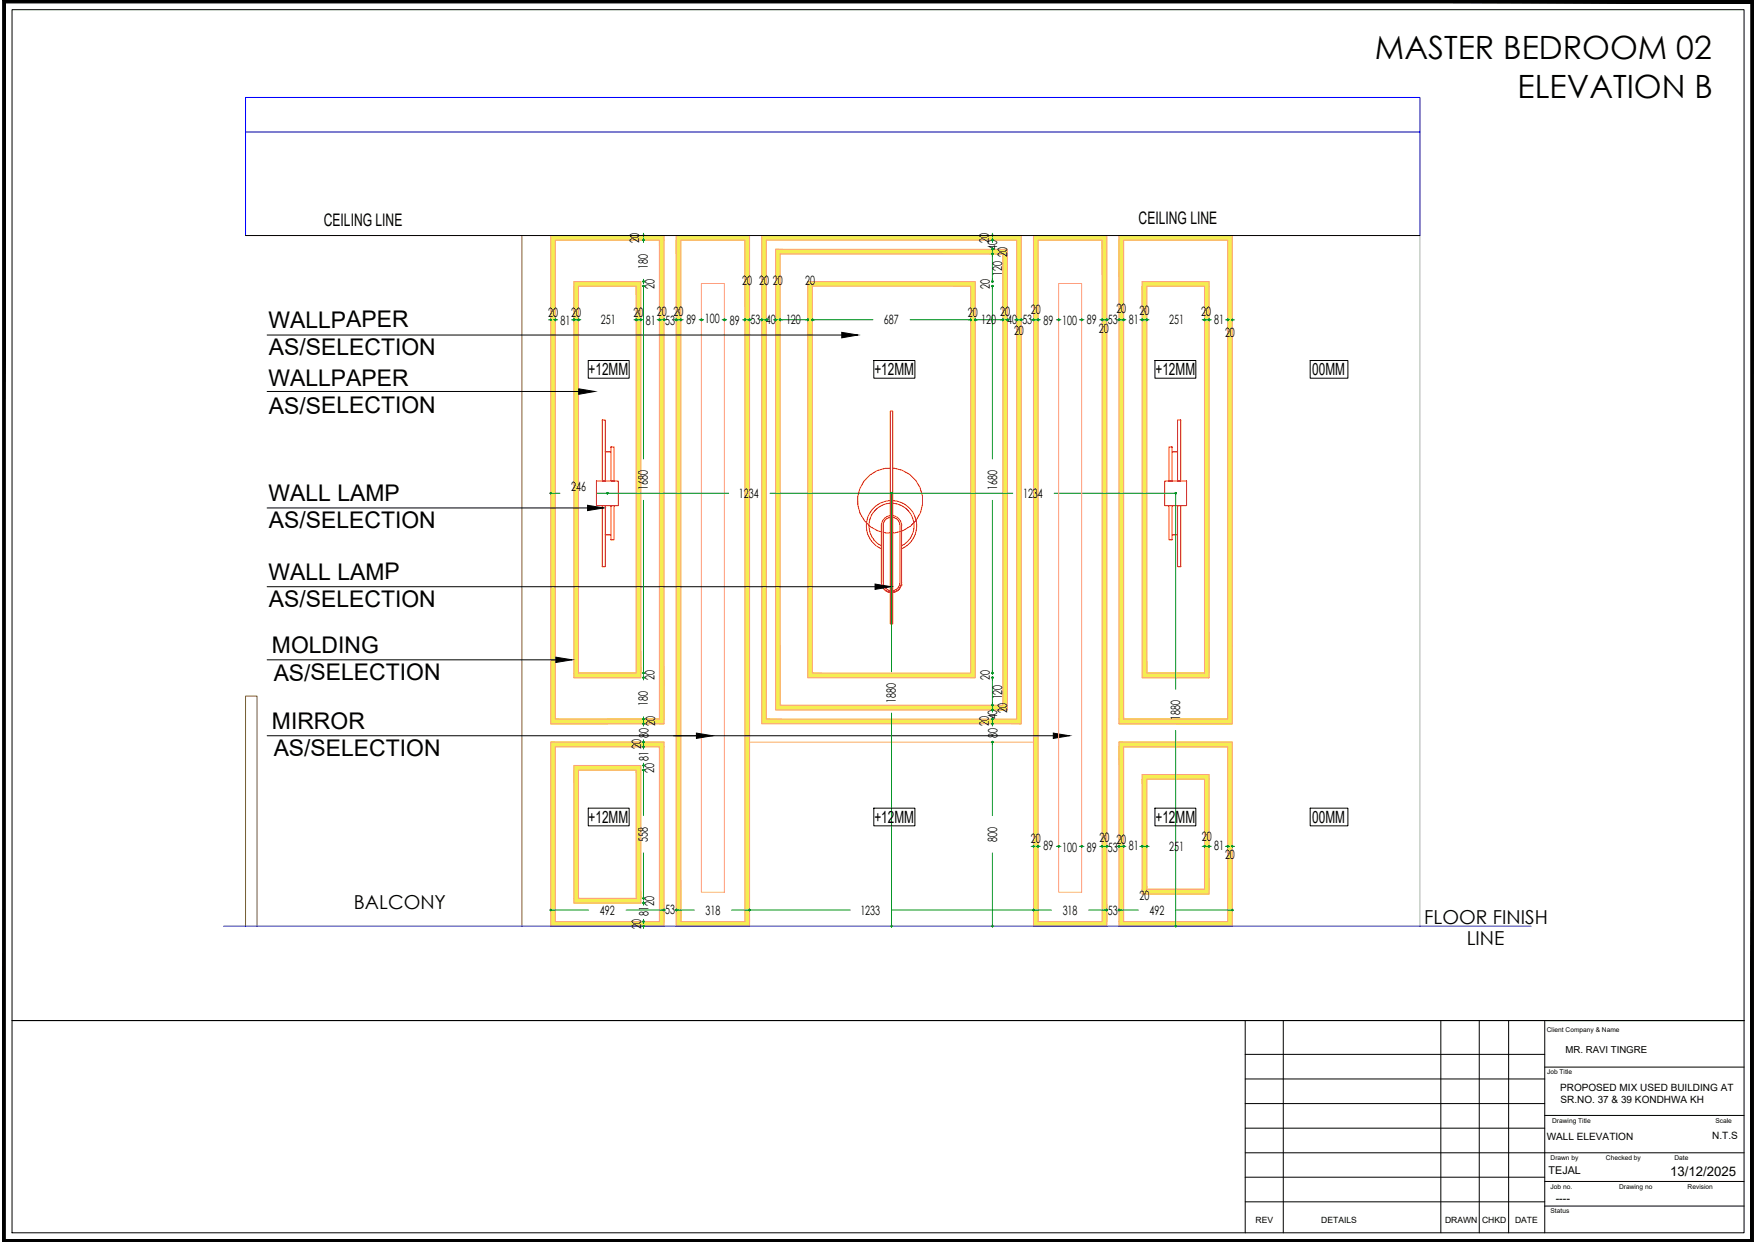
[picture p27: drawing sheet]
<svg xmlns="http://www.w3.org/2000/svg" width="420mm" height="297mm" viewBox="0 0 420 297" stroke-linecap="round" stroke-linejoin="round" font-family="sans-serif">
<defs><g id="words">
<g font-size="7.7">
<text x="328.8" y="14.1">MASTER BEDROOM 02</text>
<text x="362.9" y="23.4">ELEVATION B</text>
</g>
<g font-size="5.5">
<text x="64.2" y="78.3">WALLPAPER</text>
<text x="64.3" y="84.9">AS/SELECTION</text>
<text x="64.2" y="92.3">WALLPAPER</text>
<text x="64.3" y="98.9">AS/SELECTION</text>
<text x="64.2" y="119.8">WALL LAMP</text>
<text x="64.3" y="126.4">AS/SELECTION</text>
<text x="64.2" y="138.6">WALL LAMP</text>
<text x="64.3" y="145.2">AS/SELECTION</text>
<text x="65" y="156.1">MOLDING</text>
<text x="65.4" y="162.8">AS/SELECTION</text>
<text x="65" y="174.3">MIRROR</text>
<text x="65.4" y="180.9">AS/SELECTION</text>
</g>
<g font-size="4.6">
<text x="84.6" y="217.5">BALCONY</text>
<text x="340.6" y="221.1">FLOOR FINISH</text>
<text x="350.7" y="226">LINE</text>
</g>
<g font-size="4.1">
<text x="272.3" y="53.6">CEILING LINE</text>
<text x="77.4" y="54.1">CEILING LINE</text>
</g>
<g font-size="4">
<text x="140.8" y="89.8">+12MM</text>
<text x="209.1" y="89.8">+12MM</text>
<text x="276.3" y="89.8">+12MM</text>
<text x="313.8" y="89.7">00MM</text>
<text x="140.8" y="196.8">+12MM</text>
<text x="209.1" y="196.8">+12MM</text>
<text x="276.3" y="196.8">+12MM</text>
<text x="313.8" y="196.8">00MM</text>
</g>
<text font-size="3.2" x="399.4" y="281.3">13/12/2025</text>
<g font-size="3.1">
<text x="152.8" y="58.1" transform="rotate(-90 152.8 58.1)">20</text>
<text x="236.5" y="58.1" transform="rotate(-90 236.5 58.1)">20</text>
<text x="238.5" y="59.7" transform="rotate(-90 238.5 59.7)">40</text>
<text x="154.9" y="64.3" transform="rotate(-90 154.9 64.3)">180</text>
<text x="239.7" y="65.9" transform="rotate(-90 239.7 65.9)">120</text>
<text x="240.9" y="61.4" transform="rotate(-90 240.9 61.4)">20</text>
<text x="156.5" y="69.1" transform="rotate(-90 156.5 69.1)">20</text>
<text x="177.5" y="68.1">20</text>
<text x="181.5" y="68.1">20</text>
<text x="184.8" y="68.1">20</text>
<text x="192.5" y="68.1">20</text>
<text x="236.7" y="69.1" transform="rotate(-90 236.7 69.1)">20</text>
<text x="131.1" y="75.8">20</text>
<text x="134" y="77.7">81</text>
<text x="136.6" y="75.8">20</text>
<text x="143.7" y="77.6">251</text>
<text x="151.5" y="75.7">20</text>
<text x="154.5" y="77.7">81</text>
<text x="157.1" y="75.5">20</text>
<text x="159.1" y="77.7">53</text>
<text x="161.1" y="75.6">20</text>
<text x="164.1" y="77.5">89</text>
<text x="168.6" y="77.3">100</text>
<text x="174.5" y="77.6">89</text>
<text x="179.5" y="77.5">53</text>
<text x="183.2" y="77.6">40</text>
<text x="188" y="77.4">120</text>
<text x="211.4" y="77.6">687</text>
<text x="231.5" y="75.9">20</text>
<text x="234.6" y="77.5">120</text>
<text x="239.2" y="75.6">20</text>
<text x="240.8" y="77.5">40</text>
<text x="244.5" y="77.6">53</text>
<text x="246.5" y="75">20</text>
<text x="249.5" y="77.6">89</text>
<text x="254" y="77.8">100</text>
<text x="259.9" y="77.4">89</text>
<text x="264.9" y="77.5">53</text>
<text x="267" y="74.9">20</text>
<text x="269.9" y="77.4">81</text>
<text x="272.5" y="75.4">20</text>
<text x="279.6" y="77.6">251</text>
<text x="287.3" y="75.7">20</text>
<text x="290.4" y="77.5">81</text>
<text x="242.5" y="80.1">20</text>
<text x="262.8" y="79.5">20</text>
<text x="292.9" y="80.6">20</text>
<text x="136.6" y="117.4">246</text>
<text x="154.9" y="117.2" transform="rotate(-90 154.9 117.2)">1680</text>
<text x="176.7" y="119.1">1234</text>
<text x="238.4" y="117.2" transform="rotate(-90 238.4 117.2)">1680</text>
<text x="244.6" y="119.1">1234</text>
<text x="156.5" y="162.7" transform="rotate(-90 156.5 162.7)">20</text>
<text x="236.7" y="162.7" transform="rotate(-90 236.7 162.7)">20</text>
<text x="239.7" y="167.3" transform="rotate(-90 239.7 167.3)">120</text>
<text x="154.9" y="168.9" transform="rotate(-90 154.9 168.9)">180</text>
<text x="156.7" y="173.7" transform="rotate(-90 156.7 173.7)">20</text>
<text x="214.2" y="168.1" transform="rotate(-90 214.2 168.1)">1880</text>
<text x="236.5" y="173.7" transform="rotate(-90 236.5 173.7)">20</text>
<text x="238.5" y="172.1" transform="rotate(-90 238.5 172.1)">40</text>
<text x="240.9" y="170.4" transform="rotate(-90 240.9 170.4)">20</text>
<text x="282.2" y="172.2" transform="rotate(-90 282.2 172.2)">1880</text>
<text x="153.3" y="179.2" transform="rotate(-90 153.3 179.2)">20</text>
<text x="155.1" y="176.5" transform="rotate(-90 155.1 176.5)">80</text>
<text x="238.5" y="176.5" transform="rotate(-90 238.5 176.5)">80</text>
<text x="155.1" y="182" transform="rotate(-90 155.1 182)">81</text>
<text x="156.5" y="184.9" transform="rotate(-90 156.5 184.9)">20</text>
<text x="154.9" y="201.3" transform="rotate(-90 154.9 201.3)">558</text>
<text x="238.4" y="201.3" transform="rotate(-90 238.4 201.3)">800</text>
<text x="246.5" y="201.6">20</text>
<text x="249.5" y="203.3">89</text>
<text x="254" y="203.8">100</text>
<text x="259.9" y="203.7">89</text>
<text x="262.9" y="201.5">20</text>
<text x="264.9" y="203.8">53</text>
<text x="267" y="201.9">20</text>
<text x="269.9" y="203.4">81</text>
<text x="279.6" y="203.5">251</text>
<text x="287.4" y="201.2">20</text>
<text x="290.4" y="203.3">81</text>
<text x="292.9" y="205.4">20</text>
<text x="272.5" y="215.2">20</text>
<text x="143.5" y="218.7">492</text>
<text x="155.1" y="219" transform="rotate(-90 155.1 219)">81</text>
<text x="156.5" y="216.6" transform="rotate(-90 156.5 216.6)">20</text>
<text x="159.1" y="218.6">53</text>
<text x="168.7" y="218.7">318</text>
<text x="205.7" y="218.7">1233</text>
<text x="254.1" y="218.7">318</text>
<text x="264.9" y="218.7">53</text>
<text x="274.9" y="218.7">492</text>
<text x="153.3" y="222.2" transform="rotate(-90 153.3 222.2)">20</text>
</g>
<g font-size="2.6">
<text x="370.3" y="280.9">TEJAL</text>
<text x="372" y="287.4">----</text>
</g>
<g font-size="2.4">
<text x="373.1" y="261">PROPOSED MIX USED BUILDING AT</text>
<text x="373.2" y="263.8">SR.NO. 37 &amp; 39 KONDHWA KH</text>
<text x="369.9" y="272.6">WALL ELEVATION</text>
<text x="409.4" y="272.3">N.T.S</text>
</g>
<text font-size="2.3" x="374.4" y="251.9">MR. RAVI TINGRE</text>
<g font-size="2.1">
<text x="300.2" y="292.6">REV</text>
<text x="315.9" y="292.6">DETAILS</text>
<text x="345.6" y="292.6">DRAWN</text>
<text x="354.4" y="292.6">CHKD</text>
<text x="362.3" y="292.6">DATE</text>
</g>
<g font-size="1.6">
<text x="369.9" y="246.8">Client Company &amp; Name</text>
<text x="370" y="256.8">Job Title</text>
<text x="371.2" y="268.6">Drawing Title</text>
<text x="410.2" y="268.5">Scale</text>
<text x="370.8" y="277.3">Drawn by</text>
<text x="384" y="277.3">Checked by</text>
<text x="400.4" y="277.3">Date</text>
<text x="370.8" y="284.3">Job no.</text>
<text x="387.2" y="284.3">Drawing no</text>
<text x="403.6" y="284.3">Revision</text>
<text x="370.8" y="290.1">Status</text>
</g>
</g></defs>
<!-- layer: B02 Beams and Slabs -->
<path d="M58.7 23.3h280.9v8.3h-280.9zM58.7 31.6v24.7M339.6 31.6v24.7M53.5 221.5h312.6" fill="none" stroke="#00f" stroke-width=".24"/>
<!-- layer: Y01 Hatching 01 -->
<g fill="#f4ee51" stroke="#f4ee51" stroke-width=".24">
<path d="M170.5 56.3h8.7z"/>
<path d="M247.1 56.3h8.8z"/>
<path d="M145.2 56.3h13.6z"/>
<path d="M267.6 56.3h13.5z"/>
<path d="M131.7 173.1h13.5z"/>
<path d="M131.7 177.5h27.1z"/>
<path d="M267.6 177.5h27.1z"/>
<path d="M131.7 221.5h13.5z"/>
<path d="M161.7 221.5h8.8z"/>
<path d="M137.2 67.3h16z"/>
<path d="M273.1 67.3h16z"/>
<path d="M137.2 162.1h16z"/>
<path d="M273.1 161h16v1.1z"/>
<path d="M137.2 183.1h16z"/>
<path d="M273.1 185.2h16z"/>
<path d="M273.1 212.7h16v1.1z"/>
<path d="M137.2 214.9h16v1.1z"/>
<path d="M247.1 56.3h17.6zM247.1 56.3h17.6z"/>
<path d="M170.5 56.3h8.7zM161.7 56.3h17.5z"/>
<path d="M267.6 56.3h27.1zM267.6 56.3h27.1z"/>
<path d="M145.2 56.3h13.6zM131.7 56.3h27.1z"/>
<path d="M182.2 56.3l62 1.1v-1.1zM182.2 56.3l62 1.1h-62z"/>
<path d="M247.1 56.3l17.6 1.1v-1.1zM247.1 56.3l17.6 1.1h-17.6z"/>
<path d="M161.7 56.3l17.5 1.1v-1.1zM161.7 56.3l17.5 1.1h-17.5z"/>
<path d="M267.6 56.3l27.1 1.1v-1.1zM267.6 56.3l27.1 1.1h-27.1z"/>
<path d="M178.1 57.4h1.1zM178.1 57.4h1.1z"/>
<path d="M161.7 57.4h8.1zM161.7 57.4h16.4z"/>
<path d="M131.7 56.3l27.1 1.1v-1.1zM131.7 56.3l27.1 1.1h-27.1z"/>
<path d="M248.2 57.4h16.5zM248.2 57.4h16.5z"/>
<path d="M161.7 57.4h1.1zM161.7 57.4h8.1z"/>
<path d="M157.7 57.4h1.1zM157.7 57.4h1.1z"/>
<path d="M131.7 57.4h15.2zM131.7 57.4h26z"/>
<path d="M268.7 57.4h26zM268.7 57.4h26z"/>
<path d="M131.7 57.4h1.1zM131.7 57.4h15.2z"/>
<path d="M267.6 57.4l1.1 114.6v-114.6zM267.6 57.4l1.1 114.6h-1.1z"/>
<path d="M157.7 57.4l1.1 114.6v-114.6zM157.7 57.4l1.1 114.6h-1.1z"/>
<path d="M293.6 57.4l1.1 114.6v-114.6zM293.6 57.4l1.1 114.6h-1.1z"/>
<path d="M267.6 172h13.5zM267.6 172h13.5z"/>
<path d="M243.1 57.4l1.1 114.6v-114.6zM243.1 57.4l1.1 114.6h-1.1z"/>
<path d="M182.2 57.4l1.1 114.6v-114.6zM182.2 57.4l1.1 114.6h-1.1z"/>
<path d="M157.7 172h1.1zM145.2 172h13.6z"/>
<path d="M131.7 57.4l1.1 114.6v-114.6zM131.7 57.4l1.1 114.6h-1.1z"/>
<path d="M293.6 172h1.1zM293.6 172h1.1z"/>
<path d="M267.6 172h26zM267.6 172h26z"/>
<path d="M145.2 172h13.6zM132.8 172h26z"/>
<path d="M131.7 172h1.1zM131.7 172h1.1z"/>
<path d="M267.6 172l27.1 1.1v-1.1zM267.6 172l27.1 1.1h-27.1z"/>
<path d="M131.7 172l27.1 1.1v-1.1zM131.7 172l27.1 1.1h-27.1z"/>
<path d="M267.6 173.1h27.1zM281.1 173.1h13.6zM267.6 173.1h27.1z"/>
<path d="M182.2 172l62 1.1v-1.1zM182.2 172l62 1.1h-62z"/>
<path d="M131.7 173.1h13.5zM131.7 173.1h27.1z"/>
<path d="M267.6 177.5l27.1 1.1v-1.1zM267.6 177.5l27.1 1.1h-27.1z"/>
<path d="M131.7 177.5l27.1 1.1v-1.1zM131.7 177.5l27.1 1.1h-27.1z"/>
<path d="M268.7 178.6h26zM268.7 178.6h26z"/>
<path d="M157.7 178.6h1.1zM157.7 178.6h1.1z"/>
<path d="M131.7 178.6h1.1zM131.7 178.6h26z"/>
<path d="M267.6 178.6l1.1 41.8v-41.8zM267.6 178.6l1.1 41.8h-1.1z"/>
<path d="M157.7 178.6l1.1 41.8v-41.8zM157.7 178.6l1.1 41.8h-1.1z"/>
<path d="M293.6 178.6l1.1 41.8v-41.8zM293.6 178.6l1.1 41.8h-1.1z"/>
<path d="M267.6 220.4h15.2zM267.6 220.4h15.2z"/>
<path d="M247.1 57.4l1.1 163v-163zM247.1 57.4l1.1 163h-1.1z"/>
<path d="M178.1 57.4l1.1 163v-163zM178.1 57.4l1.1 163h-1.1z"/>
<path d="M157.7 220.4h1.1zM143.6 220.4h15.2z"/>
<path d="M131.7 178.6l1.1 41.8v-41.8zM131.7 178.6l1.1 41.8h-1.1z"/>
<path d="M293.6 220.4h1.1zM293.6 220.4h1.1z"/>
<path d="M267.6 220.4h26zM267.6 220.4h26z"/>
<path d="M263.6 57.4l1.1 163v-163zM263.6 57.4l1.1 163h-1.1z"/>
<path d="M247.1 220.4h8.1zM247.1 220.4h8.1z"/>
<path d="M178.1 220.4h1.1zM171.2 220.4h8z"/>
<path d="M161.7 57.4l1.1 163v-163zM161.7 57.4l1.1 163h-1.1z"/>
<path d="M143.6 220.4h15.2zM132.8 220.4h26z"/>
<path d="M131.7 220.4h1.1zM131.7 220.4h1.1z"/>
<path d="M263.6 220.4h1.1zM263.6 220.4h1.1z"/>
<path d="M247.1 220.4h16.5zM247.1 220.4h16.5z"/>
<path d="M171.2 220.4h8zM162.8 220.4h16.4z"/>
<path d="M161.7 220.4h1.1zM161.7 220.4h1.1z"/>
<path d="M267.6 220.4l27.1 1.1v-1.1zM267.6 220.4l27.1 1.1h-27.1z"/>
<path d="M131.7 220.4l27.1 1.1v-1.1zM131.7 220.4l27.1 1.1h-27.1z"/>
<path d="M267.6 221.5h27.1zM281.1 221.5h13.6zM267.6 221.5h27.1z"/>
<path d="M247.1 220.4l17.6 1.1v-1.1zM247.1 220.4l17.6 1.1h-17.6z"/>
<path d="M161.7 220.4l17.5 1.1v-1.1zM161.7 220.4l17.5 1.1h-17.5z"/>
<path d="M131.7 221.5h13.5zM131.7 221.5h27.1z"/>
<path d="M247.1 221.5h17.6zM255.9 221.5h8.8zM247.1 221.5h17.6z"/>
<path d="M161.7 221.5h8.8zM161.7 221.5h17.5z"/>
<path d="M185.5 59.6l55.4 1.1v-1.1zM185.5 59.6l55.4 1.1h-55.4z"/>
<path d="M273.1 67.3l16 1.1v-1.1zM273.1 67.3l16 1.1h-16z"/>
<path d="M137.2 67.3l16 1.1v-1.1zM137.2 67.3l16 1.1h-16z"/>
<path d="M274.2 68.4h14.9zM274.2 68.4h14.9z"/>
<path d="M137.2 68.4h1.1zM137.2 68.4h14.9z"/>
<path d="M273.1 68.4l1.1 92.6v-92.6zM273.1 68.4l1.1 92.6h-1.1z"/>
<path d="M152.1 68.4l1.1 92.6v-92.6zM152.1 68.4l1.1 92.6h-1.1z"/>
<path d="M137.2 68.4l1.1 92.6v-92.6zM137.2 68.4l1.1 92.6h-1.1z"/>
<path d="M288 68.4l1.1 92.6v-92.6zM288 68.4l1.1 92.6h-1.1z"/>
<path d="M273.1 161h14.9zM273.1 161h14.9z"/>
<path d="M152.1 161h1.1zM138.3 161h14.9z"/>
<path d="M137.2 161h1.1zM137.2 161h1.1z"/>
<path d="M273.1 162.1h16zM273.1 161l16 1.1h-16z"/>
<path d="M137.2 161l16 1.1v-1.1zM137.2 161l16 1.1h-16z"/>
<path d="M239.8 60.7l1.1 108v-108zM239.8 60.7l1.1 108h-1.1z"/>
<path d="M185.5 60.7l1.1 108v-108zM185.5 60.7l1.1 108h-1.1z"/>
<path d="M185.5 168.7l55.4 1.1v-1.1zM185.5 168.7l55.4 1.1h-55.4z"/>
<path d="M137.2 183.1l16 1.1v-1.1zM137.2 183.1l16 1.1h-16z"/>
<path d="M152.1 184.2h1.1zM152.1 184.2h1.1z"/>
<path d="M137.2 184.2h1.1zM137.2 184.2h14.9z"/>
<path d="M273.1 185.2l16 1.1v-1.1zM273.1 185.2l16 1.1h-16z"/>
<path d="M274.2 186.3h14.9zM274.2 186.3h14.9z"/>
<path d="M288 186.3l1.1 26.4v-26.4zM288 186.3l1.1 26.4h-1.1z"/>
<path d="M273.1 186.3l1.1 26.4v-26.4zM273.1 186.3l1.1 26.4h-1.1z"/>
<path d="M288 212.7h1.1zM288 212.7h1.1z"/>
<path d="M273.1 212.7h14.9zM273.1 212.7h14.9z"/>
<path d="M273.1 213.8h16zM273.1 212.7l16 1.1h-16z"/>
<path d="M152.1 184.2l1.1 30.7v-30.7zM152.1 184.2l1.1 30.7h-1.1z"/>
<path d="M137.2 184.2l1.1 30.7v-30.7zM137.2 184.2l1.1 30.7h-1.1z"/>
<path d="M152.1 214.9h1.1zM138.3 214.9h14.9z"/>
<path d="M137.2 214.9h1.1zM137.2 214.9h1.1z"/>
<path d="M137.2 216h16zM137.2 214.9l16 1.1h-16z"/>
<path d="M193.2 67.3l40 1.1v-1.1zM193.2 67.3l40 1.1h-40z"/>
<path d="M232.1 68.4l1.1 92.6v-92.6zM232.1 68.4l1.1 92.6h-1.1z"/>
<path d="M193.2 68.4l1.1 92.6v-92.6zM193.2 68.4l1.1 92.6h-1.1z"/>
<path d="M193.2 161l40 1.1v-1.1zM193.2 161l40 1.1h-40z"/>
</g>
<!-- layer: 0 -->
<g fill="none" stroke="#ff9f7f" stroke-width=".24">
<path d="M131.7 56.3h27.1v116.8h-27.1zM132.8 57.4h24.9v114.6h-24.9zM161.7 56.3h17.5v165.2h-17.5zM162.8 57.4h15.3v163h-15.3zM182.2 56.3h62v116.8h-62zM183.3 57.4h59.8v114.6h-59.8zM185.5 59.6h55.4v110.2h-55.4zM247.1 56.3h17.6v165.2h-17.6zM248.2 57.4h15.4v163h-15.4zM267.6 56.3h27.1v116.8h-27.1zM268.7 57.4h24.9v114.6h-24.9zM137.2 67.3h16v94.8h-16z"/>
<path d="M138.3 68.4h13.8v92.6h-13.8zM167.7 67.8h5.5v145.6h-5.5zM186.6 60.7h53.2v108h-53.2zM193.2 67.3h40v94.8h-40zM194.3 68.4h37.8v92.6h-37.8zM253.2 67.8h5.5v145.6h-5.5zM273.1 67.3h16v94.8h-16zM274.2 68.4h13.8v92.6h-13.8zM131.7 177.5h27.1v44h-27.1zM132.8 178.6h24.9v41.8h-24.9zM179.2 177.5h67.9M267.6 177.5h27.1v44h-27.1z"/>
<path d="M268.7 178.6h24.9v41.8h-24.9zM137.2 183.1h16v32.9h-16zM138.3 184.2h13.8v30.7h-13.8zM273.1 185.2h16v28.6h-16zM274.2 186.3h13.8v26.4h-13.8z"/>
</g>
<g fill="none" stroke="#f00" stroke-width=".24">
<path d="M212.9 98.3h.6v50.9h-.6zM142.6 115h5.3v5.9h-5.3zM144 100.4h.7v14.6h-.7zM144.7 108.1h1.4M146.1 106.9h.8v8.1h-.8zM212.9 112a7.7 7.7 0 0 0-7.2 4.6 7.7 7.7 0 0 0 1.5 8.4 6 6 0 0 1 5.7-5.3M213.5 112a7.8 7.8 0 0 1 5.6 12.4 6.1 6.1 0 0 0-5.6-4.7M278.5 115h5.3v5.9h-5.3zM279.5 106.9h.8v8.1h-.8zM280.3 108.1h1.3M281.6 100.4h.8v14.6h-.8zM144 120.9h.7v14.6h-.7z"/>
<path d="M144.7 127.9h1.4M146.1 120.9h.8v8.2h-.8zM207.2 125a6 6 0 0 0 3.6 2.2v4a5.8 5.8 0 0 1-3.6-6.2zM210.8 125.4v13.9a2.68 2.68 0 0 0 1.7 2.3l-.5-.2a2.28 2.28 0 0 1-1.2-2.1M210.8 131.2v8.1M211.2 127.3l.8 .2h.9M212.9 123.7a2.01 2.01 0 0 0-1.7 1.8v13.8a1.99 1.99 0 0 0 1.7 2M212.9 123.3a2.35 2.35 0 0 0-2.1 2.1v1.8M212.9 120.4a5.4 5.4 0 0 0-5 4.2 5.4 5.4 0 0 0 2.9 5.9M213.5 123.7a2.07 2.07 0 0 1 1.7 2.1v13.5a2.09 2.09 0 0 1-1 1.7l-.7 .3M213.5 123.3a2.41 2.41 0 0 1 2.1 2.5v1.2a7.1 7.1 0 0 0 3.5-2.6 6 6 0 0 1-3.5 6.8M213.5 120.4a5.4 5.4 0 0 1 5 4.2 5.4 5.4 0 0 1-2.9 5.9"/>
<path d="M215.2 127.1l-1.7 .4M215.5 139.9h.1M215.5 140l-.2 .4zM215.5 139.9v.1M215.6 127l-.1 12.9 .1-.6M215.6 125.4v.4M279.5 120.9h.8v8.2h-.8zM280.3 127.9h1.3M281.6 120.9h.8v14.6h-.8zM212.5 141.6h.1M212.6 141.6l.3 .1zM213.5 141.7l.2-.1z"/>
<path d="M213.7 141.6l.6-.2zM214.3 141.4l.2-.1zM214.5 141.3h.1M214.8 141.1l-.3 .2 .3-.2M215.2 140.6l-.4 .5zM215.3 140.5h.1"/>
</g>
<!-- layer: I03 Tile Drop -->
<path d="M339.6 56.3v165.2" fill="none" stroke="#aaa" stroke-width=".24"/>
<!-- layer: C06 Parapet Wall -->
<path d="M124.8 56.4v165.1M58.7 221.5v-55h2.8v55" fill="none" stroke="#725639" stroke-width=".24"/>
<!-- layer: U02 Notes-General Scale 1 -->
<path d="M201.3 79.5l3.8 .6-3.8 .7zM138.4 93l3.8 .6-3.8 .7zM140.5 120.8l3.9 .7-3.9 .6zM209.3 139.7l3.8 .6-3.8 .7zM132.9 157.2l3.9 .6-3.9 .6zM166.5 175.3l3.9 .7-3.9 .6zM251.9 175.3l3.8 .7-3.8 .6z" fill="#000" stroke="#000" stroke-width=".24"/>
<g fill="none" stroke="#000" stroke-width=".24">
<path d="M63.9 80.1h137.4M63.9 93.6h74.5M140.7 86.2h9.8v4.3h-9.8zM209 86.2h9.8v4.3h-9.8zM276.2 86.2h9.8v4.3h-9.8zM313.3 86.2h9v4.3h-9zM63.9 121.5h76.6M63.9 140.3h145.4M63.9 157.8h69M63.9 176h188M140.7 193.3h9.8v4.2h-9.8zM209 193.3h9.8v4.2h-9.8z"/>
<path d="M276.2 193.3h9.8v4.2h-9.8zM313.3 193.3h9v4.2h-9z"/>
</g>
<!-- layer: T01 Dimenstions Scale 01 -->
<g fill="none" stroke="#009525" stroke-width=".24">
<path d="M153.6 56.3h.3v.3M153.9 57.2v.2h.2h-.5h.3v.3M153.9 56.1v.2h.2M153.9 55.8v.3M153.9 56.9v1.1M237.1 56.3h.2v.3M237.3 56.1v.2h.3M237.3 57.2v.2h.3h-.5h.2v.3M237.3 59.4v.2h.3h-.5h.2v.3M237.3 55.8v.3M237.3 56.9v1.1M237.3 59.1v1.1"/>
<path d="M131.1 76.5h.3M131.7 76.3v.2h-.3M131.9 76.5h-.2v.2M132.2 76.5h1.1M132.5 76.5h.3v-.2v.4v-.2h.2M136.7 76.5h2.2M137 76.5h.2v-.2v.4v-.2h.3M138.1 76.5h.2v-.2v.4v-.2h.3M151.6 76.5h2.2M151.9 76.5h.2v-.2v.4v-.2h.3M153 76.5h.2v-.2v.4v-.2h.3M153.6 68.4h.3v.3"/>
<path d="M153.9 67.1v.2h.2h-.5h.3v.3M153.9 66.8v1.1M153.9 68.2v.2h.2M153.9 68.7v41.1M157.1 76.5h2.2M157.5 76.5h.2v-.2v.4v-.2h.2M158.6 76.5h.2v-.2v.4v-.2h.2M161.2 76.5h2.2M161.5 76.5h.2v-.2v.4v-.2h.3M162.6 76.5h.2v-.2v.4v-.2h.3M167.2 76.5h1.1M167.5 76.5h.2v-.2v.4v-.2h.2"/>
<path d="M172.7 76.5h1.1M173 76.5h.2v-.2v.4v-.2h.3M177.6 76.5h2.2M177.9 76.5h.2v-.2v.4v-.2h.3M179 76.5h.2v-.2v.4v-.2h.3M181.6 76.5h2.2M181.9 76.5h.3v-.2v.4v-.2h.2M183 76.5h.3v-.2v.4v-.2h.2M184.9 76.5h1.1M185.2 76.5h.3v-.2v.4v-.2h.2M186.6 76.3v.2h-.3M186.8 76.5h-.2v.2"/>
<path d="M186.8 76.5h6.1M193.2 76.3v.2h-.3M193.4 76.5h-.2v.2M194.3 76.3v.2h-.3M194.5 76.5h-.2v.2M194.5 76.5h14.2M232.1 76.3v.2h-14.5M232.3 76.5h-.2v.2M233.2 76.3v.2h-.2M237.1 68.4h.2v.3M237.1 60.7h.2v.3M237.1 67.3h.2v.3"/>
<path d="M237.3 67.1v.2h.3M237.3 68.2v.2h.3M237.3 60.5v.2h.3M237.3 61v6.1M237.3 68.7v41.1M239.5 76.5h-6.3v.2M239.8 76.3v.2h-.2M240.1 76.5h-.3v.2M240.4 76.5h1.1M240.7 76.5h.2v-.2v.4v-.2h.3M242.6 76.5h2.2M242.9 76.5h.2v-.2v.4v-.2h.3"/>
<path d="M244 76.5h.2v-.2v.4v-.2h.3M246.6 76.5h2.2M246.9 76.5h.2v-.2v.4v-.2h.3M248 76.5h.2v-.2v.4v-.2h.3M252.6 76.5h1.1M252.9 76.5h.3v-.2v.4v-.2h.2M258.1 76.5h1.1M258.4 76.5h.3v-.2v.4v-.2h.2M263 76.5h2.2M263.3 76.5h.3v-.2v.4v-.2h.2M264.4 76.5h.3v-.2v.4v-.2h.2M267 76.5h2.2"/>
<path d="M267.3 76.5h.3v-.2v.4v-.2h.2M268.4 76.5h.3v-.2v.4v-.2h.2M272.6 76.5h2.2M272.9 76.5h.2v-.2v.4v-.2h.2M274 76.5h.2v-.2v.4v-.2h.2M287.5 76.5h2.2M287.8 76.5h.2v-.2v.4v-.2h.2M288.9 76.5h.2v-.2v.4v-.2h.2M293 76.5h1.1M293.3 76.5h.3v-.2v.4v-.2h.2M294.7 76.3v.2h-.2M294.9 76.5h-.2v.2"/>
<path d="M295 76.5h.2M131.7 117.8v.2h-.3M131.9 118h-.2v.2M132 118h1.9M142.8 118h31.4M145 118h.2v-.2v.4v-.2h.3M153.9 119.7v41M184.1 118h58.1M213.2 117.8v.2h-.3h.3v.2v-.2h.2M213.2 117.8v42.8M237.3 119.7v41M252.1 118h28.7"/>
<path d="M280.9 118h.2v.2M281.1 117.8v.2h-.2M281.1 118h.2M281.1 117.8v47M153.6 161h.3v.2M153.9 178.4v.2h.2h-.5h.3v.2M153.9 177.3v.2h.2h-.5h.3v.2M153.9 172.9v.2h.2h-.5h.3v.2M153.9 171.8v.2h.2h-.5h.3v.2M153.9 161.9v.2h.2h-.5h.3v.2M153.9 160.8v.2h.2M153.9 161.5v1.1"/>
<path d="M153.9 171.4v2.2M153.9 176.9v2.2M213.2 170.5v50.8M237.1 177.5h.2v.2M237.1 162.1h.2v.2M237.1 161h.2v.2M237.1 168.7h.2v.2M237.3 172.9v.2h.3h-.5h.2v.2M237.3 171.8v.2h.3h-.5h.2v.2M237.3 169.6v.2h.3h-.5h.2v.2M237.3 168.5v.2h.3M237.3 160.8v.2h.3"/>
<path d="M237.3 177.3v.2h.3M237.3 161.9v.2h.3M237.3 162.4v6M237.3 169.2v1.1M237.3 171.4v2.2M237.3 177.8v17.3M281.1 174.7v46.6M153.6 184.2h.3v.2M153.9 182.8v.3h.2h-.5h.3v.2M153.9 182.5v1.1M153.9 183.9v.3h.2M153.9 184.4v10.7"/>
<path d="M131.7 217.4v.3h-.3M131.9 217.7h-.2v.2M132 217.7h8.8M149.7 217.7h8.8M153.6 214.9h.3v.2M153.9 214.7v.2h.2M153.9 215.8v.2h.2h-.5h.3v.2M153.9 204v10.6M153.9 215.4v1.1M153.9 219.9v1.1M158.8 217.4v.3h-.2M159 217.7h-.2v.2"/>
<path d="M161.7 217.4v.3h-.2M162 217.7h-.3v.2M162 217.7h4M174.9 217.7h28.4M179 217.7h.2v-.3v.5v-.2h.3M213.2 217.7h38.2M237.3 204v17.3M246.9 217.7h.2v-.3v.5v-.2h.3M247.1 202.2v.2h-.5M247.4 202.4h-.3v.2M247.7 202.4h1.1M248 202.4h.2v-.2v.4v-.2h.3"/>
<path d="M252.6 202.4h1.1M252.9 202.4h.3v-.2v.4v-.2h.2M258.1 202.4h1.1M258.4 202.4h.3v-.2v.4v-.2h.2M260.3 217.7h4.1M263 202.4h2.2M263.3 202.4h.3v-.2v.4v-.2h.2M264.4 202.4h.3v-.2v.4v-.2h.2M264.7 217.4v.3h-.3M264.9 217.7h-.2v.2M267 202.4h2.2M267.3 202.4h.3v-.2v.4v-.2h.2"/>
<path d="M267.6 217.4v.3h-.3M268.4 202.4h.3v-.2v.4v-.2h.2M272.2 217.7h-4.6v.2M272.6 202.4h2.2M272.9 202.4h.2v-.2v.4v-.2h.2M274 202.4h.2v-.2v.4v-.2h.2M281.1 217.7h13.3M287.5 202.4h2.2M287.8 202.4h.2v-.2v.4v-.2h.2M288.9 202.4h.2v-.2v.4v-.2h.2M293 202.4h1.1M293.3 202.4h.3v-.2v.4v-.2h.2"/>
<path d="M294.7 217.4v.3h-.2M294.7 202.2v.2h-.2M294.9 202.4h-.2v.2M294.9 217.7h-.2v.2M295 202.4h.2M153.6 221.5h.3v.6M153.9 220.2v.2h.2h-.5h.3v.3M153.9 221.3v.2h.2M212.9 221.5h.3v.3M213.2 221.3v.2h.2M237.1 221.5h.2v.3M237.3 221.3v.2h.3"/>
<path d="M280.9 221.5h.2v.3M281.1 221.3v.2h.2"/>
<circle cx="153.9" cy="57.4" r=".15"/>
<circle cx="153.9" cy="56.3" r=".15"/>
<circle cx="237.3" cy="59.6" r=".15"/>
<circle cx="237.3" cy="57.4" r=".15"/>
<circle cx="237.3" cy="56.3" r=".15"/>
<circle cx="131.7" cy="76.5" r=".15"/>
<circle cx="132.8" cy="76.5" r=".15"/>
<circle cx="137.3" cy="76.5" r=".15"/>
<circle cx="138.4" cy="76.5" r=".15"/>
<circle cx="152.2" cy="76.5" r=".15"/>
<circle cx="153.3" cy="76.5" r=".15"/>
<circle cx="153.9" cy="68.4" r=".15"/>
<circle cx="153.9" cy="67.3" r=".15"/>
<circle cx="157.7" cy="76.5" r=".15"/>
<circle cx="158.8" cy="76.5" r=".15"/>
<circle cx="161.7" cy="76.5" r=".15"/>
<circle cx="162.8" cy="76.5" r=".15"/>
<circle cx="167.7" cy="76.5" r=".15"/>
<circle cx="173.2" cy="76.5" r=".15"/>
<circle cx="178.2" cy="76.5" r=".15"/>
<circle cx="179.3" cy="76.5" r=".15"/>
<circle cx="182.2" cy="76.5" r=".15"/>
<circle cx="183.3" cy="76.5" r=".15"/>
<circle cx="185.5" cy="76.5" r=".15"/>
<circle cx="186.6" cy="76.5" r=".15"/>
<circle cx="193.2" cy="76.5" r=".15"/>
<circle cx="194.3" cy="76.5" r=".15"/>
<circle cx="232.1" cy="76.5" r=".15"/>
<circle cx="233.2" cy="76.5" r=".15"/>
<circle cx="237.3" cy="60.7" r=".15"/>
<circle cx="237.3" cy="68.4" r=".15"/>
<circle cx="237.3" cy="67.3" r=".15"/>
<circle cx="239.8" cy="76.5" r=".15"/>
<circle cx="240.9" cy="76.5" r=".15"/>
<circle cx="243.1" cy="76.5" r=".15"/>
<circle cx="244.2" cy="76.5" r=".15"/>
<circle cx="247.2" cy="76.5" r=".15"/>
<circle cx="248.3" cy="76.5" r=".15"/>
<circle cx="253.2" cy="76.5" r=".15"/>
<circle cx="258.7" cy="76.5" r=".15"/>
<circle cx="263.6" cy="76.5" r=".15"/>
<circle cx="264.7" cy="76.5" r=".15"/>
<circle cx="267.6" cy="76.5" r=".15"/>
<circle cx="268.7" cy="76.5" r=".15"/>
<circle cx="273.2" cy="76.5" r=".15"/>
<circle cx="274.3" cy="76.5" r=".15"/>
<circle cx="288.1" cy="76.5" r=".15"/>
<circle cx="289.2" cy="76.5" r=".15"/>
<circle cx="293.6" cy="76.5" r=".15"/>
<circle cx="294.7" cy="76.5" r=".15"/>
<circle cx="131.7" cy="117.9" r=".15"/>
<circle cx="145.3" cy="117.9" r=".15"/>
<circle cx="213.2" cy="117.9" r=".15"/>
<circle cx="281.2" cy="117.9" r=".15"/>
<circle cx="153.9" cy="172" r=".15"/>
<circle cx="153.9" cy="162.1" r=".15"/>
<circle cx="153.9" cy="178.6" r=".15"/>
<circle cx="153.9" cy="177.5" r=".15"/>
<circle cx="153.9" cy="173.1" r=".15"/>
<circle cx="153.9" cy="161" r=".15"/>
<circle cx="237.3" cy="173.1" r=".15"/>
<circle cx="237.3" cy="177.5" r=".15"/>
<circle cx="237.3" cy="172" r=".15"/>
<circle cx="237.3" cy="169.8" r=".15"/>
<circle cx="237.3" cy="162.1" r=".15"/>
<circle cx="237.3" cy="161" r=".15"/>
<circle cx="237.3" cy="168.7" r=".15"/>
<circle cx="153.9" cy="183.1" r=".15"/>
<circle cx="153.9" cy="184.2" r=".15"/>
<circle cx="131.7" cy="217.6" r=".15"/>
<circle cx="153.9" cy="215.9" r=".15"/>
<circle cx="153.9" cy="214.8" r=".15"/>
<circle cx="158.8" cy="217.6" r=".15"/>
<circle cx="161.7" cy="217.6" r=".15"/>
<circle cx="179.3" cy="217.6" r=".15"/>
<circle cx="247.2" cy="202.4" r=".15"/>
<circle cx="247.2" cy="217.6" r=".15"/>
<circle cx="248.3" cy="202.4" r=".15"/>
<circle cx="253.2" cy="202.4" r=".15"/>
<circle cx="258.7" cy="202.4" r=".15"/>
<circle cx="263.6" cy="202.4" r=".15"/>
<circle cx="264.7" cy="202.4" r=".15"/>
<circle cx="264.7" cy="217.6" r=".15"/>
<circle cx="267.6" cy="202.4" r=".15"/>
<circle cx="267.6" cy="217.6" r=".15"/>
<circle cx="268.7" cy="202.4" r=".15"/>
<circle cx="273.2" cy="202.4" r=".15"/>
<circle cx="274.3" cy="202.4" r=".15"/>
<circle cx="288.1" cy="202.4" r=".15"/>
<circle cx="289.2" cy="202.4" r=".15"/>
<circle cx="293.6" cy="202.4" r=".15"/>
<circle cx="294.7" cy="217.6" r=".15"/>
<circle cx="294.7" cy="202.4" r=".15"/>
<circle cx="153.9" cy="221.5" r=".15"/>
<circle cx="153.9" cy="220.4" r=".15"/>
<circle cx="213.2" cy="221.5" r=".15"/>
<circle cx="237.3" cy="221.5" r=".15"/>
<circle cx="281.2" cy="221.5" r=".15"/>
</g>
<!-- layer: I03 Tile Drop -->
<path d="M58.7 56.3h280.9" fill="none" stroke="#000" stroke-width=".24"/>
<!-- layer: S03 Title Block -->
<g fill="none" stroke="#000" stroke-width=".24">
<path d="M.7 .1h418.6v296.9h-418.6zM2.9 2.3h414.2v292.5h-414.2zM2.9 244.1h414.2M297.8 258h71.6M297.8 252.2h71.6M297.8 244.1v50.7M306.9 244.1v50.7M344.6 244.1v50.7M353.7 244.1v50.7M360.8 244.1v50.7M369.4 255.2h47.7M369.4 244.1v50.7"/>
<path d="M297.8 275.7h119.3M297.8 269.8h71.6M297.8 263.9h71.6M369.4 266.8h47.7M297.8 287.4h71.6M297.8 281.5h71.6M369.4 288.4h47.7M369.4 282.6h47.7"/>
</g>
<!-- layer: A01 Plot Boundary -->
<g fill="#000" stroke="#000" stroke-width=".24">
<path d="M.7 .1l.6 .6h417.4zM.7 .1h418.6l-.6 .6z"/>
<path d="M418.7 .7v295.7l.6-296.3zM419.3 .1v296.9l-.6-.6z"/>
<path d="M1.3 .7l-.6 296.3 .6-.6zM.7 .1l.6 .6-.6 296.3z"/>
<path d="M1.3 296.4l418 .6-.6-.6zM1.3 296.4l418 .6h-418.6z"/>
</g>
<use href="#words"/>
</svg>
